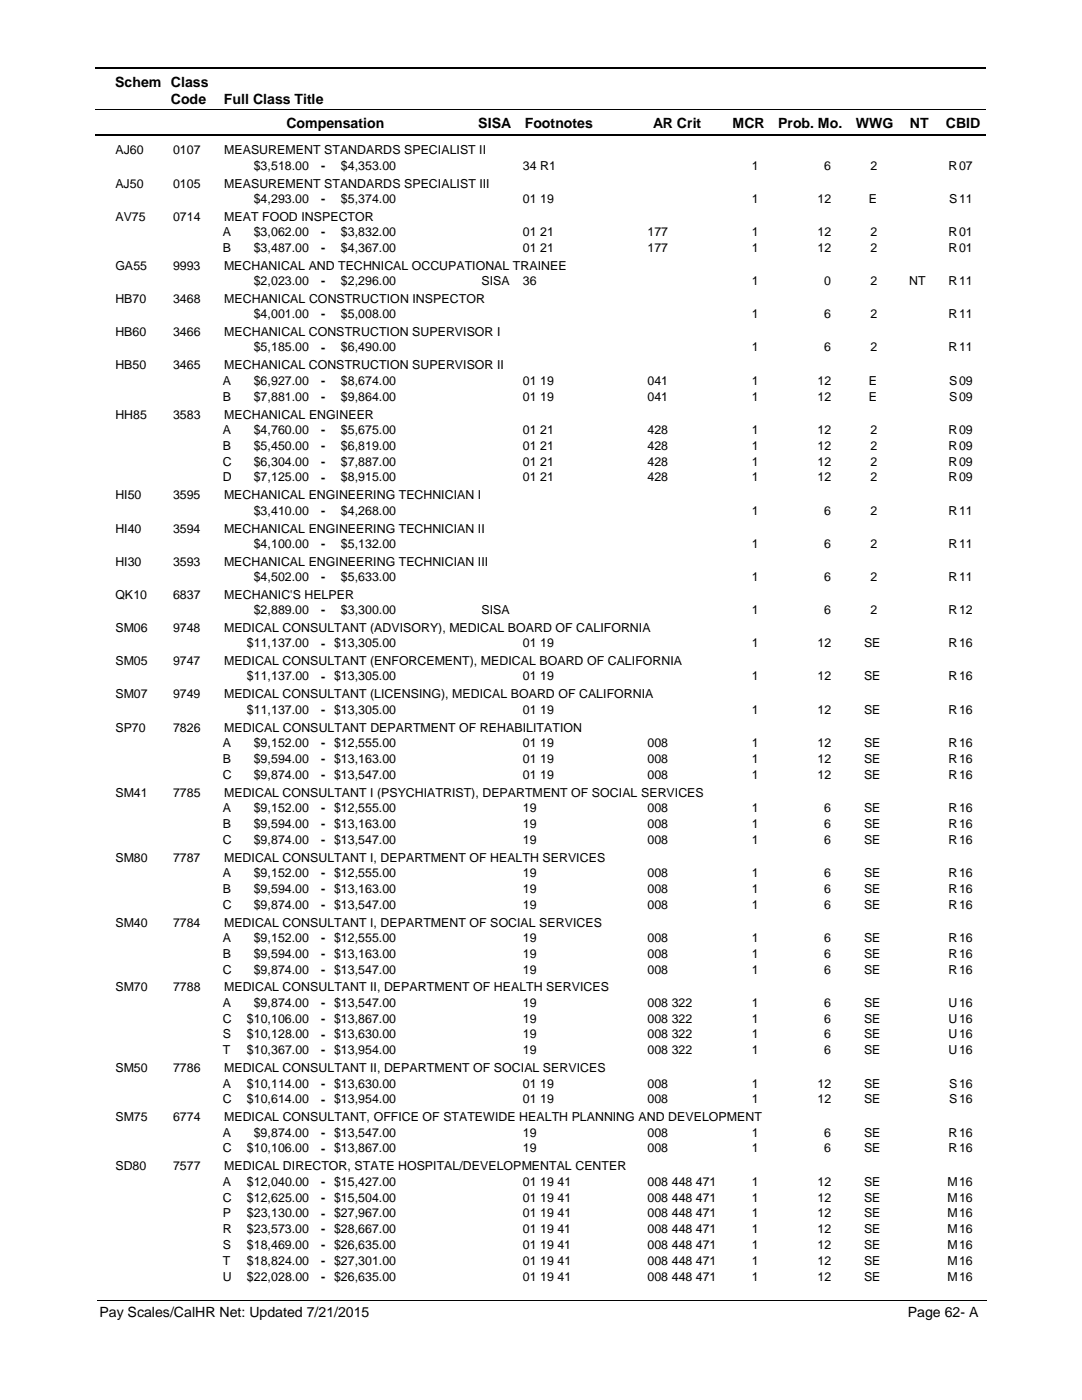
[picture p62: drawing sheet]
<svg xmlns="http://www.w3.org/2000/svg" width="216mm" height="279mm" viewBox="0 0 216 279" stroke-linecap="round" stroke-linejoin="round" font-family="sans-serif">
<defs><g id="words">
<g font-size="2.8">
<text x="23" y="17.3">Schem Class</text>
<text x="34.1" y="20.7">Code</text>
<text x="44.7" y="20.7">Full Class Title</text>
<text x="57.2" y="25.6">Compensation</text>
<text x="95.4" y="25.6">SISA</text>
<text x="104.7" y="25.6">Footnotes</text>
<text x="130.3" y="25.6">AR Crit</text>
<text x="146.2" y="25.6">MCR</text>
<text x="155.3" y="25.6">Prob. Mo.</text>
<text x="170.8" y="25.6">WWG</text>
<text x="181.5" y="25.6">NT</text>
<text x="188.7" y="25.6">CBID</text>
<text x="19.9" y="262.9">Pay Scales/CalHR Net: Updated 7/21/2015</text>
<text x="181.1" y="262.9">Page 62- A</text>
</g>
<g font-size="2.5">
<text x="23" y="30.8">AJ60</text>
<text x="34.5" y="30.8">0107</text>
<text x="44.7" y="30.8">MEASUREMENT STANDARDS SPECIALIST II</text>
<text x="50.6" y="33.9">$3,518.00</text>
<text x="64.1" y="33.9">-</text>
<text x="68" y="33.9">$4,353.00</text>
<text x="104.3" y="33.9">34 R1</text>
<text x="150" y="33.9">1</text>
<text x="164.5" y="33.9">6</text>
<text x="173.7" y="33.9">2</text>
<text x="189.3" y="33.9">R</text>
<text x="191.4" y="33.9">07</text>
<text x="23" y="37.4">AJ50</text>
<text x="34.5" y="37.4">0105</text>
<text x="44.7" y="37.4">MEASUREMENT STANDARDS SPECIALIST III</text>
<text x="50.6" y="40.5">$4,293.00</text>
<text x="64.1" y="40.5">-</text>
<text x="68" y="40.5">$5,374.00</text>
<text x="104.3" y="40.5">01 19</text>
<text x="150" y="40.5">1</text>
<text x="163.1" y="40.5">12</text>
<text x="173.4" y="40.5">E</text>
<text x="189.4" y="40.5">S</text>
<text x="191.4" y="40.5">11</text>
<text x="23" y="44">AV75</text>
<text x="34.5" y="44">0714</text>
<text x="44.5" y="47.1">A</text>
<text x="44.7" y="44">MEAT FOOD INSPECTOR</text>
<text x="50.6" y="47.1">$3,062.00</text>
<text x="64.1" y="47.1">-</text>
<text x="68" y="47.1">$3,832.00</text>
<text x="104.3" y="47.1">01 21</text>
<text x="129.2" y="47.1">177</text>
<text x="150" y="47.1">1</text>
<text x="163.1" y="47.1">12</text>
<text x="173.7" y="47.1">2</text>
<text x="189.3" y="47.1">R</text>
<text x="191.4" y="47.1">01</text>
<text x="23" y="53.9">GA55</text>
<text x="34.5" y="53.9">9993</text>
<text x="44.5" y="50.3">B</text>
<text x="44.7" y="53.9">MECHANICAL AND TECHNICAL OCCUPATIONAL TRAINEE</text>
<text x="50.6" y="50.3">$3,487.00</text>
<text x="64.1" y="50.3">-</text>
<text x="68" y="50.3">$4,367.00</text>
<text x="104.3" y="50.3">01 21</text>
<text x="129.2" y="50.3">177</text>
<text x="150" y="50.3">1</text>
<text x="163.1" y="50.3">12</text>
<text x="173.7" y="50.3">2</text>
<text x="189.3" y="50.3">R</text>
<text x="191.4" y="50.3">01</text>
<text x="50.6" y="56.9">$2,023.00</text>
<text x="64.1" y="56.9">-</text>
<text x="68" y="56.9">$2,296.00</text>
<text x="96.1" y="56.9">SISA</text>
<text x="104.3" y="56.9">36</text>
<text x="150" y="56.9">1</text>
<text x="164.5" y="56.9">0</text>
<text x="173.7" y="56.9">2</text>
<text x="181.4" y="56.9">NT</text>
<text x="189.3" y="56.9">R</text>
<text x="191.4" y="56.9">11</text>
<text x="23" y="60.5">HB70</text>
<text x="34.5" y="60.5">3468</text>
<text x="44.7" y="60.5">MECHANICAL CONSTRUCTION INSPECTOR</text>
<text x="50.6" y="63.5">$4,001.00</text>
<text x="64.1" y="63.5">-</text>
<text x="68" y="63.5">$5,008.00</text>
<text x="150" y="63.5">1</text>
<text x="164.5" y="63.5">6</text>
<text x="173.7" y="63.5">2</text>
<text x="189.3" y="63.5">R</text>
<text x="191.4" y="63.5">11</text>
<text x="23" y="67.1">HB60</text>
<text x="34.5" y="67.1">3466</text>
<text x="44.7" y="67.1">MECHANICAL CONSTRUCTION SUPERVISOR I</text>
<text x="50.6" y="70.1">$5,185.00</text>
<text x="64.1" y="70.2">-</text>
<text x="68" y="70.1">$6,490.00</text>
<text x="150" y="70.1">1</text>
<text x="164.5" y="70.1">6</text>
<text x="173.7" y="70.1">2</text>
<text x="189.3" y="70.1">R</text>
<text x="191.4" y="70.1">11</text>
<text x="23" y="73.7">HB50</text>
<text x="34.5" y="73.7">3465</text>
<text x="44.5" y="76.8">A</text>
<text x="44.7" y="73.7">MECHANICAL CONSTRUCTION SUPERVISOR II</text>
<text x="50.6" y="76.8">$6,927.00</text>
<text x="64.1" y="76.8">-</text>
<text x="68" y="76.8">$8,674.00</text>
<text x="104.3" y="76.8">01 19</text>
<text x="129.2" y="76.8">041</text>
<text x="150" y="76.8">1</text>
<text x="163.1" y="76.8">12</text>
<text x="173.4" y="76.8">E</text>
<text x="189.4" y="76.8">S</text>
<text x="191.4" y="76.8">09</text>
<text x="23" y="83.5">HH85</text>
<text x="34.5" y="83.5">3583</text>
<text x="44.5" y="79.9">B</text>
<text x="44.7" y="83.5">MECHANICAL ENGINEER</text>
<text x="50.6" y="79.9">$7,881.00</text>
<text x="64.1" y="80">-</text>
<text x="68" y="79.9">$9,864.00</text>
<text x="104.3" y="79.9">01 19</text>
<text x="129.2" y="79.9">041</text>
<text x="150" y="79.9">1</text>
<text x="163.1" y="79.9">12</text>
<text x="173.4" y="79.9">E</text>
<text x="189.4" y="79.9">S</text>
<text x="191.4" y="79.9">09</text>
<text x="44.5" y="86.6">A</text>
<text x="44.5" y="89.7">B</text>
<text x="50.6" y="86.6">$4,760.00</text>
<text x="50.6" y="89.7">$5,450.00</text>
<text x="64.1" y="86.6">-</text>
<text x="64.1" y="89.7">-</text>
<text x="68" y="89.7">$6,819.00</text>
<text x="68" y="86.6">$5,675.00</text>
<text x="104.3" y="89.7">01 21</text>
<text x="104.3" y="86.6">01 21</text>
<text x="129.2" y="89.7">428</text>
<text x="129.2" y="86.6">428</text>
<text x="150" y="86.6">1</text>
<text x="150" y="89.7">1</text>
<text x="163.1" y="86.6">12</text>
<text x="163.1" y="89.7">12</text>
<text x="173.7" y="89.7">2</text>
<text x="173.7" y="86.6">2</text>
<text x="189.3" y="86.6">R</text>
<text x="189.3" y="89.7">R</text>
<text x="191.4" y="86.6">09</text>
<text x="191.4" y="89.7">09</text>
<text x="44.5" y="92.9">C</text>
<text x="50.6" y="92.9">$6,304.00</text>
<text x="64.1" y="92.9">-</text>
<text x="68" y="92.9">$7,887.00</text>
<text x="104.3" y="92.9">01 21</text>
<text x="129.2" y="92.9">428</text>
<text x="150" y="92.9">1</text>
<text x="163.1" y="92.9">12</text>
<text x="173.7" y="92.9">2</text>
<text x="189.3" y="92.9">R</text>
<text x="191.4" y="92.9">09</text>
<text x="23" y="99.6">HI50</text>
<text x="34.5" y="99.6">3595</text>
<text x="44.5" y="96.1">D</text>
<text x="44.7" y="99.6">MECHANICAL ENGINEERING TECHNICIAN I</text>
<text x="50.6" y="96.1">$7,125.00</text>
<text x="64.1" y="96.1">-</text>
<text x="68" y="96.1">$8,915.00</text>
<text x="104.3" y="96.1">01 21</text>
<text x="129.2" y="96.1">428</text>
<text x="150" y="96.1">1</text>
<text x="163.1" y="96.1">12</text>
<text x="173.7" y="96.1">2</text>
<text x="189.3" y="96.1">R</text>
<text x="191.4" y="96.1">09</text>
<text x="23" y="106.3">HI40</text>
<text x="34.5" y="106.3">3594</text>
<text x="44.7" y="106.3">MECHANICAL ENGINEERING TECHNICIAN II</text>
<text x="50.6" y="102.7">$3,410.00</text>
<text x="64.1" y="102.7">-</text>
<text x="68" y="102.7">$4,268.00</text>
<text x="150" y="102.7">1</text>
<text x="164.5" y="102.7">6</text>
<text x="173.7" y="102.7">2</text>
<text x="189.3" y="102.7">R</text>
<text x="191.4" y="102.7">11</text>
<text x="23" y="112.9">HI30</text>
<text x="34.5" y="112.9">3593</text>
<text x="44.7" y="112.9">MECHANICAL ENGINEERING TECHNICIAN III</text>
<text x="50.6" y="109.3">$4,100.00</text>
<text x="64.1" y="109.3">-</text>
<text x="68" y="109.3">$5,132.00</text>
<text x="150" y="109.3">1</text>
<text x="164.5" y="109.3">6</text>
<text x="173.7" y="109.3">2</text>
<text x="189.3" y="109.3">R</text>
<text x="191.4" y="109.3">11</text>
<text x="23" y="119.5">QK10</text>
<text x="34.5" y="119.5">6837</text>
<text x="44.7" y="119.5">MECHANIC'S HELPER</text>
<text x="50.6" y="115.9">$4,502.00</text>
<text x="64.1" y="116">-</text>
<text x="68" y="115.9">$5,633.00</text>
<text x="150" y="115.9">1</text>
<text x="164.5" y="115.9">6</text>
<text x="173.7" y="115.9">2</text>
<text x="189.3" y="115.9">R</text>
<text x="191.4" y="115.9">11</text>
<text x="50.6" y="122.6">$2,889.00</text>
<text x="64.1" y="122.6">-</text>
<text x="68" y="122.6">$3,300.00</text>
<text x="96.1" y="122.6">SISA</text>
<text x="150" y="122.6">1</text>
<text x="164.5" y="122.6">6</text>
<text x="173.7" y="122.6">2</text>
<text x="189.3" y="122.6">R</text>
<text x="191.4" y="122.6">12</text>
<text x="23" y="126.2">SM06</text>
<text x="34.5" y="126.2">9748</text>
<text x="44.7" y="126.2">MEDICAL CONSULTANT (ADVISORY), MEDICAL BOARD OF CALIFORNIA</text>
<text x="49.3" y="129.2">$11,137.00</text>
<text x="64.1" y="129.2">- $13,305.00</text>
<text x="104.3" y="129.2">01 19</text>
<text x="150" y="129.2">1</text>
<text x="163.1" y="129.2">12</text>
<text x="172.4" y="129.2">SE</text>
<text x="189.3" y="129.2">R</text>
<text x="191.4" y="129.2">16</text>
<text x="23" y="132.8">SM05</text>
<text x="34.5" y="132.8">9747</text>
<text x="44.7" y="132.8">MEDICAL CONSULTANT (ENFORCEMENT), MEDICAL BOARD OF CALIFORNIA</text>
<text x="49.3" y="135.8">$11,137.00</text>
<text x="64.1" y="135.8">- $13,305.00</text>
<text x="104.3" y="135.8">01 19</text>
<text x="150" y="135.8">1</text>
<text x="163.1" y="135.8">12</text>
<text x="172.4" y="135.8">SE</text>
<text x="189.3" y="135.8">R</text>
<text x="191.4" y="135.8">16</text>
<text x="23" y="139.4">SM07</text>
<text x="34.5" y="139.4">9749</text>
<text x="44.7" y="139.4">MEDICAL CONSULTANT (LICENSING), MEDICAL BOARD OF CALIFORNIA</text>
<text x="49.3" y="142.4">$11,137.00</text>
<text x="64.1" y="142.5">- $13,305.00</text>
<text x="104.3" y="142.4">01 19</text>
<text x="150" y="142.4">1</text>
<text x="163.1" y="142.4">12</text>
<text x="172.4" y="142.4">SE</text>
<text x="189.3" y="142.4">R</text>
<text x="191.4" y="142.4">16</text>
<text x="23" y="146">SP70</text>
<text x="34.5" y="146">7826</text>
<text x="44.5" y="149.1">A</text>
<text x="44.7" y="146">MEDICAL CONSULTANT DEPARTMENT OF REHABILITATION</text>
<text x="50.6" y="149.1">$9,152.00</text>
<text x="64.1" y="149.1">- $12,555.00</text>
<text x="104.3" y="149.1">01 19</text>
<text x="129.2" y="149.1">008</text>
<text x="150" y="149.1">1</text>
<text x="163.1" y="149.1">12</text>
<text x="172.4" y="149.1">SE</text>
<text x="189.3" y="149.1">R</text>
<text x="191.4" y="149.1">16</text>
<text x="44.5" y="152.2">B</text>
<text x="44.5" y="155.4">C</text>
<text x="50.6" y="152.2">$9,594.00</text>
<text x="50.6" y="155.4">$9,874.00</text>
<text x="64.1" y="152.3">- $13,163.00</text>
<text x="64.1" y="155.4">- $13,547.00</text>
<text x="104.3" y="152.2">01 19</text>
<text x="104.3" y="155.4">01 19</text>
<text x="129.2" y="152.2">008</text>
<text x="129.2" y="155.4">008</text>
<text x="150" y="152.2">1</text>
<text x="150" y="155.4">1</text>
<text x="163.1" y="152.2">12</text>
<text x="163.1" y="155.4">12</text>
<text x="172.4" y="152.2">SE</text>
<text x="172.4" y="155.4">SE</text>
<text x="189.3" y="152.2">R</text>
<text x="189.3" y="155.4">R</text>
<text x="191.4" y="152.2">16</text>
<text x="191.4" y="155.4">16</text>
<text x="23" y="159">SM41</text>
<text x="34.5" y="159">7785</text>
<text x="44.7" y="159">MEDICAL CONSULTANT I (PSYCHIATRIST), DEPARTMENT OF SOCIAL SERVICES</text>
<text x="44.5" y="165.2">B</text>
<text x="44.5" y="162">A</text>
<text x="50.6" y="162">$9,152.00</text>
<text x="50.6" y="165.2">$9,594.00</text>
<text x="64.1" y="162">- $12,555.00</text>
<text x="64.1" y="165.2">- $13,163.00</text>
<text x="104.3" y="165.2">19</text>
<text x="104.3" y="162">19</text>
<text x="129.2" y="165.2">008</text>
<text x="129.2" y="162">008</text>
<text x="150" y="165.2">1</text>
<text x="150" y="162">1</text>
<text x="164.5" y="162">6</text>
<text x="164.5" y="165.2">6</text>
<text x="172.4" y="165.2">SE</text>
<text x="172.4" y="162">SE</text>
<text x="189.3" y="165.2">R</text>
<text x="189.3" y="162">R</text>
<text x="191.4" y="162">16</text>
<text x="191.4" y="165.2">16</text>
<text x="23" y="171.9">SM80</text>
<text x="34.5" y="171.9">7787</text>
<text x="44.5" y="168.4">C</text>
<text x="44.7" y="171.9">MEDICAL CONSULTANT I, DEPARTMENT OF HEALTH SERVICES</text>
<text x="50.6" y="168.4">$9,874.00</text>
<text x="64.1" y="168.4">- $13,547.00</text>
<text x="104.3" y="168.4">19</text>
<text x="129.2" y="168.4">008</text>
<text x="150" y="168.4">1</text>
<text x="164.5" y="168.4">6</text>
<text x="172.4" y="168.4">SE</text>
<text x="189.3" y="168.4">R</text>
<text x="191.4" y="168.4">16</text>
<text x="44.5" y="178.2">B</text>
<text x="44.5" y="175">A</text>
<text x="50.6" y="175">$9,152.00</text>
<text x="50.6" y="178.2">$9,594.00</text>
<text x="64.1" y="175">- $12,555.00</text>
<text x="64.1" y="178.2">- $13,163.00</text>
<text x="104.3" y="178.2">19</text>
<text x="104.3" y="175">19</text>
<text x="129.2" y="178.2">008</text>
<text x="129.2" y="175">008</text>
<text x="150" y="178.2">1</text>
<text x="150" y="175">1</text>
<text x="164.5" y="175">6</text>
<text x="164.5" y="178.2">6</text>
<text x="172.4" y="178.2">SE</text>
<text x="172.4" y="175">SE</text>
<text x="189.3" y="178.2">R</text>
<text x="189.3" y="175">R</text>
<text x="191.4" y="175">16</text>
<text x="191.4" y="178.2">16</text>
<text x="23" y="184.9">SM40</text>
<text x="34.5" y="184.9">7784</text>
<text x="44.5" y="181.3">C</text>
<text x="44.7" y="184.9">MEDICAL CONSULTANT I, DEPARTMENT OF SOCIAL SERVICES</text>
<text x="50.6" y="181.3">$9,874.00</text>
<text x="64.1" y="181.4">- $13,547.00</text>
<text x="104.3" y="181.3">19</text>
<text x="129.2" y="181.3">008</text>
<text x="150" y="181.3">1</text>
<text x="164.5" y="181.3">6</text>
<text x="172.4" y="181.3">SE</text>
<text x="189.3" y="181.3">R</text>
<text x="191.4" y="181.3">16</text>
<text x="44.5" y="191.1">B</text>
<text x="44.5" y="187.9">A</text>
<text x="50.6" y="187.9">$9,152.00</text>
<text x="50.6" y="191.1">$9,594.00</text>
<text x="64.1" y="188">- $12,555.00</text>
<text x="64.1" y="191.1">- $13,163.00</text>
<text x="104.3" y="187.9">19</text>
<text x="104.3" y="191.1">19</text>
<text x="129.2" y="187.9">008</text>
<text x="129.2" y="191.1">008</text>
<text x="150" y="187.9">1</text>
<text x="150" y="191.1">1</text>
<text x="164.5" y="187.9">6</text>
<text x="164.5" y="191.1">6</text>
<text x="172.4" y="187.9">SE</text>
<text x="172.4" y="191.1">SE</text>
<text x="189.3" y="187.9">R</text>
<text x="189.3" y="191.1">R</text>
<text x="191.4" y="187.9">16</text>
<text x="191.4" y="191.1">16</text>
<text x="23" y="197.9">SM70</text>
<text x="34.5" y="197.9">7788</text>
<text x="44.5" y="194.3">C</text>
<text x="44.7" y="197.9">MEDICAL CONSULTANT II, DEPARTMENT OF HEALTH SERVICES</text>
<text x="50.6" y="194.3">$9,874.00</text>
<text x="64.1" y="194.3">- $13,547.00</text>
<text x="104.3" y="194.3">19</text>
<text x="129.2" y="194.3">008</text>
<text x="150" y="194.3">1</text>
<text x="164.5" y="194.3">6</text>
<text x="172.4" y="194.3">SE</text>
<text x="189.3" y="194.3">R</text>
<text x="191.4" y="194.3">16</text>
<text x="44.5" y="200.9">A</text>
<text x="50.6" y="200.9">$9,874.00</text>
<text x="64.1" y="200.9">- $13,547.00</text>
<text x="104.3" y="200.9">19</text>
<text x="129.2" y="200.9">008 322</text>
<text x="150" y="200.9">1</text>
<text x="164.5" y="200.9">6</text>
<text x="172.4" y="200.9">SE</text>
<text x="189.3" y="200.9">U</text>
<text x="191.4" y="200.9">16</text>
<text x="44.5" y="204.1">C</text>
<text x="44.5" y="207.2">S</text>
<text x="49.3" y="204.1">$10,106.00</text>
<text x="49.3" y="207.2">$10,128.00</text>
<text x="64.1" y="204.1">- $13,867.00</text>
<text x="64.1" y="207.3">- $13,630.00</text>
<text x="104.3" y="204.1">19</text>
<text x="104.3" y="207.2">19</text>
<text x="129.2" y="204.1">008 322</text>
<text x="129.2" y="207.2">008 322</text>
<text x="150" y="204.1">1</text>
<text x="150" y="207.2">1</text>
<text x="164.5" y="204.1">6</text>
<text x="164.5" y="207.2">6</text>
<text x="172.4" y="204.1">SE</text>
<text x="172.4" y="207.2">SE</text>
<text x="189.3" y="204.1">U</text>
<text x="189.3" y="207.2">U</text>
<text x="191.4" y="204.1">16</text>
<text x="191.4" y="207.2">16</text>
<text x="23" y="214">SM50</text>
<text x="34.5" y="214">7786</text>
<text x="44.5" y="210.4">T</text>
<text x="44.7" y="214">MEDICAL CONSULTANT II, DEPARTMENT OF SOCIAL SERVICES</text>
<text x="49.3" y="210.4">$10,367.00</text>
<text x="64.1" y="210.4">- $13,954.00</text>
<text x="104.3" y="210.4">19</text>
<text x="129.2" y="210.4">008 322</text>
<text x="150" y="210.4">1</text>
<text x="164.5" y="210.4">6</text>
<text x="172.4" y="210.4">SE</text>
<text x="189.3" y="210.4">U</text>
<text x="191.4" y="210.4">16</text>
<text x="44.5" y="220.2">C</text>
<text x="44.5" y="217">A</text>
<text x="49.3" y="217">$10,114.00</text>
<text x="49.3" y="220.2">$10,614.00</text>
<text x="64.1" y="217.1">- $13,630.00</text>
<text x="64.1" y="220.2">- $13,954.00</text>
<text x="104.3" y="217">01 19</text>
<text x="104.3" y="220.2">01 19</text>
<text x="129.2" y="217">008</text>
<text x="129.2" y="220.2">008</text>
<text x="150" y="217">1</text>
<text x="150" y="220.2">1</text>
<text x="163.1" y="217">12</text>
<text x="163.1" y="220.2">12</text>
<text x="172.4" y="217">SE</text>
<text x="172.4" y="220.2">SE</text>
<text x="189.4" y="217">S</text>
<text x="189.4" y="220.2">S</text>
<text x="191.4" y="217">16</text>
<text x="191.4" y="220.2">16</text>
<text x="23" y="223.8">SM75</text>
<text x="34.5" y="223.8">6774</text>
<text x="44.5" y="226.8">A</text>
<text x="44.7" y="223.8">MEDICAL CONSULTANT, OFFICE OF STATEWIDE HEALTH PLANNING AND DEVELOPMENT</text>
<text x="50.6" y="226.8">$9,874.00</text>
<text x="64.1" y="226.9">- $13,547.00</text>
<text x="104.3" y="226.8">19</text>
<text x="129.2" y="226.8">008</text>
<text x="150" y="226.8">1</text>
<text x="164.5" y="226.8">6</text>
<text x="172.4" y="226.8">SE</text>
<text x="189.3" y="226.8">R</text>
<text x="191.4" y="226.8">16</text>
<text x="23" y="233.6">SD80</text>
<text x="34.5" y="233.6">7577</text>
<text x="44.5" y="230">C</text>
<text x="44.7" y="233.6">MEDICAL DIRECTOR, STATE HOSPITAL/DEVELOPMENTAL CENTER</text>
<text x="49.3" y="230">$10,106.00</text>
<text x="64.1" y="230">- $13,867.00</text>
<text x="104.3" y="230">19</text>
<text x="129.2" y="230">008</text>
<text x="150" y="230">1</text>
<text x="164.5" y="230">6</text>
<text x="172.4" y="230">SE</text>
<text x="189.3" y="230">R</text>
<text x="191.4" y="230">16</text>
<text x="44.5" y="236.6">A</text>
<text x="44.5" y="239.8">C</text>
<text x="49.3" y="236.6">$12,040.00</text>
<text x="49.3" y="239.8">$12,625.00</text>
<text x="64.1" y="236.6">- $15,427.00</text>
<text x="64.1" y="239.8">- $15,504.00</text>
<text x="104.3" y="236.6">01 19 41</text>
<text x="104.3" y="239.8">01 19 41</text>
<text x="129.2" y="236.6">008 448 471</text>
<text x="129.2" y="239.8">008 448 471</text>
<text x="150" y="236.6">1</text>
<text x="150" y="239.8">1</text>
<text x="163.1" y="236.6">12</text>
<text x="163.1" y="239.8">12</text>
<text x="172.4" y="236.6">SE</text>
<text x="172.4" y="239.8">SE</text>
<text x="189.1" y="236.6">M</text>
<text x="189.1" y="239.8">M</text>
<text x="191.4" y="236.6">16</text>
<text x="191.4" y="239.8">16</text>
<text x="44.5" y="243">P</text>
<text x="49.3" y="243">$23,130.00</text>
<text x="64.1" y="243">- $27,967.00</text>
<text x="104.3" y="243">01 19 41</text>
<text x="129.2" y="243">008 448 471</text>
<text x="150" y="243">1</text>
<text x="163.1" y="243">12</text>
<text x="172.4" y="243">SE</text>
<text x="189.1" y="243">M</text>
<text x="191.4" y="243">16</text>
<text x="44.5" y="246.1">R</text>
<text x="44.5" y="249.3">S</text>
<text x="49.3" y="246.1">$23,573.00</text>
<text x="49.3" y="249.3">$18,469.00</text>
<text x="64.1" y="246.2">- $28,667.00</text>
<text x="64.1" y="249.3">- $26,635.00</text>
<text x="104.3" y="246.1">01 19 41</text>
<text x="104.3" y="249.3">01 19 41</text>
<text x="129.2" y="246.1">008 448 471</text>
<text x="129.2" y="249.3">008 448 471</text>
<text x="150" y="246.1">1</text>
<text x="150" y="249.3">1</text>
<text x="163.1" y="246.1">12</text>
<text x="163.1" y="249.3">12</text>
<text x="172.4" y="246.1">SE</text>
<text x="172.4" y="249.3">SE</text>
<text x="189.1" y="246.1">M</text>
<text x="189.1" y="249.3">M</text>
<text x="191.4" y="246.1">16</text>
<text x="191.4" y="249.3">16</text>
<text x="44.5" y="252.5">T</text>
<text x="44.5" y="255.7">U</text>
<text x="49.3" y="252.5">$18,824.00</text>
<text x="49.3" y="255.7">$22,028.00</text>
<text x="64.1" y="252.5">- $27,301.00</text>
<text x="64.1" y="255.7">- $26,635.00</text>
<text x="104.3" y="252.5">01 19 41</text>
<text x="104.3" y="255.7">01 19 41</text>
<text x="129.2" y="252.5">008 448 471</text>
<text x="129.2" y="255.7">008 448 471</text>
<text x="150" y="252.5">1</text>
<text x="150" y="255.7">1</text>
<text x="163.1" y="252.5">12</text>
<text x="163.1" y="255.7">12</text>
<text x="172.4" y="252.5">SE</text>
<text x="172.4" y="255.7">SE</text>
<text x="189.1" y="252.5">M</text>
<text x="189.1" y="255.7">M</text>
<text x="191.4" y="252.5">16</text>
<text x="191.4" y="255.7">16</text>
</g>
</g></defs>
<path d="M19 13.5h177.8M19 27h177.8" fill="none" stroke="#000" stroke-width=".36"/>
<path d="M19 21.8h177.8" fill="none" stroke="#000" stroke-width=".2"/>
<g fill="#fff">
<path d="M46.9 31.2h16.3v3h-16.3z"/>
<path d="M191 31.2h4.2v3h-4.2z"/>
<path d="M46.9 37.8h16.3v3h-16.3z"/>
<path d="M191 37.8h4.2v3h-4.2z"/>
<path d="M46.9 44.5h16.3v3h-16.3z"/>
<path d="M191 44.5h4.2v3h-4.2z"/>
<path d="M46.9 47.6h16.3v3h-16.3z"/>
<path d="M191 47.6h4.2v3h-4.2z"/>
<path d="M46.9 54.3h16.3v3h-16.3z"/>
<path d="M191 54.3h4.2v3h-4.2z"/>
<path d="M46.9 60.9h16.3v3h-16.3z"/>
<path d="M191 60.9h4.2v3h-4.2z"/>
<path d="M46.9 67.5h16.3v3h-16.3z"/>
<path d="M191 67.5h4.2v3h-4.2z"/>
<path d="M46.9 74.1h16.3v3h-16.3z"/>
<path d="M191 74.1h4.2v3h-4.2z"/>
<path d="M46.9 77.3h16.3v3h-16.3z"/>
<path d="M191 77.3h4.2v3h-4.2z"/>
<path d="M46.9 83.9h16.3v3h-16.3z"/>
<path d="M191 83.9h4.2v3h-4.2z"/>
<path d="M46.9 87.1h16.3v3h-16.3z"/>
<path d="M191 87.1h4.2v3h-4.2z"/>
<path d="M46.9 90.3h16.3v2.9h-16.3z"/>
<path d="M191 90.3h4.2v2.9h-4.2z"/>
<path d="M46.9 93.4h16.3v3h-16.3z"/>
<path d="M191 93.4h4.2v3h-4.2z"/>
<path d="M46.9 100.1h16.3v3h-16.3z"/>
<path d="M191 100.1h4.2v3h-4.2z"/>
<path d="M46.9 106.7h16.3v3h-16.3z"/>
<path d="M191 106.7h4.2v3h-4.2z"/>
<path d="M46.9 113.3h16.3v3h-16.3z"/>
<path d="M191 113.3h4.2v3h-4.2z"/>
<path d="M46.9 120h16.3v2.9h-16.3z"/>
<path d="M191 120h4.2v2.9h-4.2z"/>
<path d="M46.9 126.6h16.3v2.9h-16.3z"/>
<path d="M191 126.6h4.2v2.9h-4.2z"/>
<path d="M46.9 133.2h16.3v2.9h-16.3z"/>
<path d="M191 133.2h4.2v2.9h-4.2z"/>
<path d="M46.9 139.8h16.3v3h-16.3z"/>
<path d="M191 139.8h4.2v3h-4.2z"/>
<path d="M46.9 146.4h16.3v3h-16.3z"/>
<path d="M191 146.4h4.2v3h-4.2z"/>
<path d="M46.9 149.6h16.3v3h-16.3z"/>
<path d="M191 149.6h4.2v3h-4.2z"/>
<path d="M46.9 152.8h16.3v2.9h-16.3z"/>
<path d="M191 152.8h4.2v2.9h-4.2z"/>
<path d="M46.9 159.4h16.3v3h-16.3z"/>
<path d="M191 159.4h4.2v3h-4.2z"/>
<path d="M46.9 162.6h16.3v2.9h-16.3z"/>
<path d="M191 162.6h4.2v2.9h-4.2z"/>
<path d="M46.9 165.7h16.3v3h-16.3z"/>
<path d="M191 165.7h4.2v3h-4.2z"/>
<path d="M46.9 172.4h16.3v2.9h-16.3z"/>
<path d="M191 172.4h4.2v2.9h-4.2z"/>
<path d="M46.9 175.5h16.3v3h-16.3z"/>
<path d="M191 175.5h4.2v3h-4.2z"/>
<path d="M46.9 178.7h16.3v3h-16.3z"/>
<path d="M191 178.7h4.2v3h-4.2z"/>
<path d="M46.9 185.3h16.3v3h-16.3z"/>
<path d="M191 185.3h4.2v3h-4.2z"/>
<path d="M46.9 188.5h16.3v3h-16.3z"/>
<path d="M191 188.5h4.2v3h-4.2z"/>
<path d="M46.9 191.7h16.3v2.9h-16.3z"/>
<path d="M191 191.7h4.2v2.9h-4.2z"/>
<path d="M46.9 198.3h16.3v3h-16.3z"/>
<path d="M191 198.3h4.2v3h-4.2z"/>
<path d="M46.9 201.4h16.3v3h-16.3z"/>
<path d="M191 201.4h4.2v3h-4.2z"/>
<path d="M46.9 204.6h16.3v3h-16.3z"/>
<path d="M191 204.6h4.2v3h-4.2z"/>
<path d="M46.9 207.8h16.3v3h-16.3z"/>
<path d="M191 207.8h4.2v3h-4.2z"/>
<path d="M46.9 214.4h16.3v3h-16.3z"/>
<path d="M191 214.4h4.2v3h-4.2z"/>
<path d="M46.9 217.6h16.3v3h-16.3z"/>
<path d="M191 217.6h4.2v3h-4.2z"/>
<path d="M46.9 224.2h16.3v3h-16.3z"/>
<path d="M191 224.2h4.2v3h-4.2z"/>
<path d="M46.9 227.4h16.3v3h-16.3z"/>
<path d="M191 227.4h4.2v3h-4.2z"/>
<path d="M46.9 234h16.3v3h-16.3z"/>
<path d="M191 234h4.2v3h-4.2z"/>
<path d="M46.9 237.2h16.3v2.9h-16.3z"/>
<path d="M191 237.2h4.2v2.9h-4.2z"/>
<path d="M46.9 240.3h16.3v3h-16.3z"/>
<path d="M191 240.3h4.2v3h-4.2z"/>
<path d="M46.9 243.5h16.3v3h-16.3z"/>
<path d="M191 243.5h4.2v3h-4.2z"/>
<path d="M46.9 246.7h16.3v3h-16.3z"/>
<path d="M191 246.7h4.2v3h-4.2z"/>
<path d="M46.9 249.9h16.3v2.9h-16.3z"/>
<path d="M191 249.9h4.2v2.9h-4.2z"/>
<path d="M46.9 253h16.3v3h-16.3z"/>
<path d="M191 253h4.2v3h-4.2z"/>
</g>
<path d="M19.4 259.6h177.4" fill="none" stroke="#000" stroke-width=".2"/>
<use href="#words"/>
</svg>
